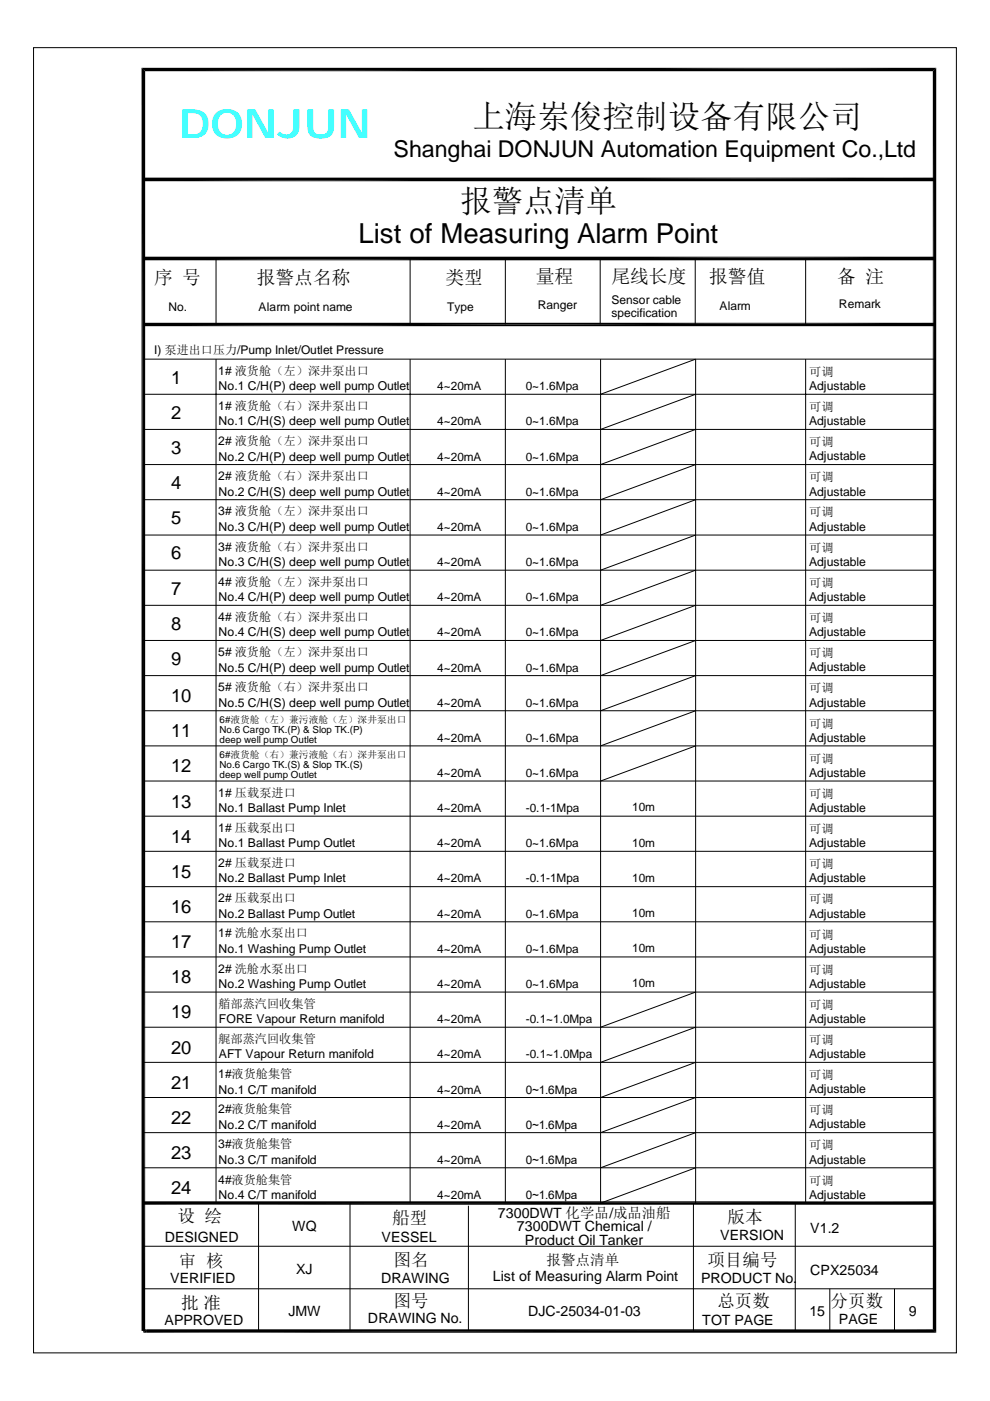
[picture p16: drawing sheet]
<svg xmlns="http://www.w3.org/2000/svg" width="210mm" height="297mm" viewBox="0 0 210 297" stroke-linecap="round" stroke-linejoin="round" font-family="sans-serif">
<defs><g id="words">
<text font-size="8.5" fill="#0ff" x="38" y="29.3">DONJUN</text>
<text font-size="6.9" x="100.2" y="27.1">上海岽俊控制设备有限公司</text>
<text font-size="6.6" x="97.6" y="44.9">报警点清单</text>
<text font-size="5.8" x="76" y="51.5">List of Measuring Alarm Point</text>
<text font-size="4.9" x="83.4" y="33.4">Shanghai DONJUN Automation Equipment Co.,Ltd</text>
<g font-size="4">
<text x="113.6" y="60">量程</text>
<text x="129.6" y="60">尾线长度</text>
<text x="32.7" y="60.3">序 号</text>
<text x="54.4" y="60.3">报警点名称</text>
<text x="94.4" y="60.3">类型</text>
<text x="150.4" y="60.1">报警值</text>
<text x="177.5" y="60">备 注</text>
</g>
<g font-size="3.9">
<text x="36.3" y="81.4">1</text>
<text x="36.3" y="88.8">2</text>
<text x="36.3" y="96.3">3</text>
<text x="36.3" y="103.7">4</text>
<text x="36.3" y="111.2">5</text>
<text x="36.3" y="118.6">6</text>
<text x="36.3" y="126.1">7</text>
<text x="36.3" y="133.5">8</text>
<text x="36.3" y="141">9</text>
<text x="36.3" y="148.8">10</text>
<text x="36.3" y="156.3">11</text>
<text x="36.3" y="163.8">12</text>
<text x="36.3" y="171.2">13</text>
<text x="36.3" y="178.7">14</text>
<text x="36.3" y="186.1">15</text>
<text x="36.3" y="193.6">16</text>
<text x="36.3" y="201">17</text>
<text x="36.3" y="208.5">18</text>
<text x="36.3" y="215.9">19</text>
<text x="36.3" y="223.4">20</text>
<text x="36.3" y="230.9">21</text>
<text x="36.3" y="238.3">22</text>
<text x="36.3" y="245.8">23</text>
<text x="36.3" y="253.2">24</text>
</g>
<g font-size="3.7">
<text x="37.6" y="259.2">设 绘</text>
<text x="83.1" y="259.4">船型</text>
<text x="154.3" y="259.4">版本</text>
<text x="37.9" y="268.6">审 核</text>
<text x="83.4" y="268.3">图名</text>
<text x="150" y="268.4">项目编号</text>
<text x="38.4" y="277.5">批 准</text>
<text x="83.4" y="277.1">图号</text>
<text x="152.1" y="277.1">总页数</text>
<text x="176.1" y="277.1">分页数</text>
</g>
<text font-size="3.1" x="115.9" y="268.3">报警点清单</text>
<g font-size="3">
<text x="34.9" y="263.3">DESIGNED</text>
<text x="62" y="261">WQ</text>
<text x="80.9" y="263.3">VESSEL</text>
<text x="105.6" y="258.3">7300DWT 化学品/成品油船</text>
<text x="109.6" y="261.1">7300DWT Chemical /</text>
<text x="152.7" y="262.8">VERSION</text>
<text x="171.8" y="261.4">V1.2</text>
<text x="111.3" y="264">Product Oil Tanker</text>
<text x="36.1" y="272.1">VERIFIED</text>
<text x="62.8" y="270.1">XJ</text>
<text x="80.8" y="272">DRAWING</text>
<text x="104.5" y="271.6">List of Measuring Alarm Point</text>
<text x="148.6" y="272">PRODUCT No.</text>
<text x="171.8" y="270.4">CPX25034</text>
<text x="34.9" y="281">APPROVED</text>
<text x="61.2" y="279.1">JMW</text>
<text x="78" y="280.4">DRAWING No.</text>
<text x="112" y="279">DJC-25034-01-03</text>
<text x="148.9" y="281">TOT PAGE</text>
<text x="171.6" y="279.1">15</text>
<text x="177.8" y="280.7">PAGE</text>
<text x="192.7" y="279.1">9</text>
</g>
<g font-size="2.6">
<text x="46.3" y="79.4">1# 液货舱（左）深井泵出口</text>
<text x="46.4" y="82.7">No.1 C/H(P) deep well pump Outlet</text>
<text x="171.5" y="82.7">Adjustable</text>
<text x="171.6" y="79.7">可调</text>
<text x="46.3" y="86.9">1# 液货舱（右）深井泵出口</text>
<text x="171.6" y="87.2">可调</text>
<text x="46.3" y="94.3">2# 液货舱（左）深井泵出口</text>
<text x="46.4" y="90.2">No.1 C/H(S) deep well pump Outlet</text>
<text x="171.5" y="90.2">Adjustable</text>
<text x="171.6" y="94.6">可调</text>
<text x="46.3" y="101.8">2# 液货舱（右）深井泵出口</text>
<text x="46.4" y="97.6">No.2 C/H(P) deep well pump Outlet</text>
<text x="171.5" y="97.6">Adjustable</text>
<text x="46.4" y="105.1">No.2 C/H(S) deep well pump Outlet</text>
<text x="171.5" y="105.1">Adjustable</text>
<text x="171.6" y="102.1">可调</text>
<text x="46.3" y="109.3">3# 液货舱（左）深井泵出口</text>
<text x="46.4" y="112.6">No.3 C/H(P) deep well pump Outlet</text>
<text x="171.5" y="112.5">Adjustable</text>
<text x="171.6" y="109.5">可调</text>
<text x="46.3" y="116.7">3# 液货舱（右）深井泵出口</text>
<text x="171.5" y="120">Adjustable</text>
<text x="171.6" y="117">可调</text>
<text x="46.3" y="124.2">4# 液货舱（左）深井泵出口</text>
<text x="46.4" y="120">No.3 C/H(S) deep well pump Outlet</text>
<text x="171.6" y="124.4">可调</text>
<text x="46.3" y="131.6">4# 液货舱（右）深井泵出口</text>
<text x="46.4" y="127.5">No.4 C/H(P) deep well pump Outlet</text>
<text x="171.5" y="127.5">Adjustable</text>
<text x="171.6" y="131.9">可调</text>
<text x="46.4" y="134.9">No.4 C/H(S) deep well pump Outlet</text>
<text x="171.5" y="134.9">Adjustable</text>
<text x="46.3" y="139.1">5# 液货舱（左）深井泵出口</text>
<text x="46.4" y="142.4">No.5 C/H(P) deep well pump Outlet</text>
<text x="171.5" y="142.4">Adjustable</text>
<text x="171.6" y="139.3">可调</text>
<text x="46.3" y="146.5">5# 液货舱（右）深井泵出口</text>
<text x="46.4" y="149.8">No.5 C/H(S) deep well pump Outlet</text>
<text x="171.5" y="149.8">Adjustable</text>
<text x="171.6" y="146.8">可调</text>
<text x="171.6" y="154.2">可调</text>
<text x="171.5" y="157.3">Adjustable</text>
<text x="171.6" y="161.7">可调</text>
<text x="171.5" y="164.7">Adjustable</text>
<text x="46.3" y="168.9">1# 压载泵进口</text>
<text x="46.4" y="172.2">No.1 Ballast Pump Inlet</text>
<text x="171.5" y="172.2">Adjustable</text>
<text x="171.6" y="169.1">可调</text>
<text x="46.3" y="176.4">1# 压载泵出口</text>
<text x="46.4" y="179.6">No.1 Ballast Pump Outlet</text>
<text x="171.5" y="179.6">Adjustable</text>
<text x="171.6" y="176.6">可调</text>
<text x="46.3" y="183.8">2# 压载泵进口</text>
<text x="171.6" y="184.1">可调</text>
<text x="46.3" y="191.3">2# 压载泵出口</text>
<text x="46.4" y="187.1">No.2 Ballast Pump Inlet</text>
<text x="171.5" y="187.1">Adjustable</text>
<text x="171.6" y="191.5">可调</text>
<text x="46.4" y="194.5">No.2 Ballast Pump Outlet</text>
<text x="171.5" y="194.5">Adjustable</text>
<text x="46.3" y="198.7">1# 洗舱水泵出口</text>
<text x="46.4" y="202">No.1 Washing Pump Outlet</text>
<text x="171.5" y="202">Adjustable</text>
<text x="171.6" y="199">可调</text>
<text x="46.3" y="206.2">2# 洗舱水泵出口</text>
<text x="46.4" y="209.5">No.2 Washing Pump Outlet</text>
<text x="171.5" y="209.5">Adjustable</text>
<text x="171.6" y="206.4">可调</text>
<text x="46.3" y="213.6">艏部蒸汽回收集管</text>
<text x="171.6" y="213.9">可调</text>
<text x="46.3" y="221.1">艉部蒸汽回收集管</text>
<text x="46.4" y="216.9">FORE Vapour Return manifold</text>
<text x="171.5" y="216.9">Adjustable</text>
<text x="171.6" y="221.3">可调</text>
<text x="46.4" y="224.4">AFT Vapour Return manifold</text>
<text x="171.5" y="224.4">Adjustable</text>
<text x="46.3" y="228.5">1#液货舱集管</text>
<text x="46.4" y="231.8">No.1 C/T manifold</text>
<text x="171.5" y="231.8">Adjustable</text>
<text x="171.6" y="228.8">可调</text>
<text x="46.3" y="236">2#液货舱集管</text>
<text x="46.4" y="239.3">No.2 C/T manifold</text>
<text x="171.5" y="239.3">Adjustable</text>
<text x="171.6" y="236.2">可调</text>
<text x="46.3" y="243.5">3#液货舱集管</text>
<text x="171.6" y="243.7">可调</text>
<text x="46.3" y="250.9">4#液货舱集管</text>
<text x="46.4" y="246.7">No.3 C/T manifold</text>
<text x="171.5" y="246.7">Adjustable</text>
<text x="171.6" y="251.1">可调</text>
<text x="46.4" y="254.2">No.4 C/T manifold</text>
<text x="171.5" y="254.2">Adjustable</text>
</g>
<g font-size="2.5">
<text x="35.7" y="65.9">No.</text>
<text x="54.8" y="65.9">Alarm point name</text>
<text x="94.8" y="65.9">Type</text>
<text x="114" y="65.6">Ranger</text>
<text x="129.6" y="64.5">Sensor cable</text>
<text x="152.6" y="65.6">Alarm</text>
<text x="177.9" y="65.3">Remark</text>
<text x="129.6" y="67.3">specification</text>
<text x="32.7" y="75">I) 泵进出口压力/Pump Inlet/Outlet Pressure</text>
<text x="92.7" y="82.7">4~20mA</text>
<text x="111.5" y="82.7">0~1.6Mpa</text>
<text x="92.7" y="90.2">4~20mA</text>
<text x="111.5" y="90.2">0~1.6Mpa</text>
<text x="92.7" y="97.6">4~20mA</text>
<text x="111.5" y="97.6">0~1.6Mpa</text>
<text x="92.7" y="105.1">4~20mA</text>
<text x="111.5" y="105.1">0~1.6Mpa</text>
<text x="92.7" y="112.6">4~20mA</text>
<text x="111.5" y="112.6">0~1.6Mpa</text>
<text x="92.7" y="120">4~20mA</text>
<text x="111.5" y="120">0~1.6Mpa</text>
<text x="92.7" y="127.5">4~20mA</text>
<text x="111.5" y="127.5">0~1.6Mpa</text>
<text x="92.7" y="134.9">4~20mA</text>
<text x="111.5" y="134.9">0~1.6Mpa</text>
<text x="92.7" y="142.4">4~20mA</text>
<text x="111.5" y="142.4">0~1.6Mpa</text>
<text x="92.7" y="149.8">4~20mA</text>
<text x="111.5" y="149.8">0~1.6Mpa</text>
<text x="92.7" y="157.3">4~20mA</text>
<text x="111.5" y="157.3">0~1.6Mpa</text>
<text x="92.7" y="164.7">4~20mA</text>
<text x="111.5" y="164.7">0~1.6Mpa</text>
<text x="92.7" y="172.2">4~20mA</text>
<text x="111.5" y="172.2">-0.1-1Mpa</text>
<text x="134" y="172">10m</text>
<text x="92.7" y="179.6">4~20mA</text>
<text x="111.5" y="179.6">0~1.6Mpa</text>
<text x="134" y="179.5">10m</text>
<text x="92.7" y="187.1">4~20mA</text>
<text x="111.5" y="187.1">-0.1-1Mpa</text>
<text x="134" y="187">10m</text>
<text x="92.7" y="194.6">4~20mA</text>
<text x="111.5" y="194.6">0~1.6Mpa</text>
<text x="134" y="194.4">10m</text>
<text x="92.7" y="202">4~20mA</text>
<text x="111.5" y="202">0~1.6Mpa</text>
<text x="134" y="201.9">10m</text>
<text x="92.7" y="209.5">4~20mA</text>
<text x="111.5" y="209.5">0~1.6Mpa</text>
<text x="134" y="209.3">10m</text>
<text x="92.7" y="216.9">4~20mA</text>
<text x="111.5" y="216.9">-0.1~1.0Mpa</text>
<text x="92.7" y="224.4">4~20mA</text>
<text x="111.5" y="224.4">-0.1~1.0Mpa</text>
<text x="92.7" y="231.8">4~20mA</text>
<text x="111.5" y="231.8">0~1.6Mpa</text>
<text x="92.7" y="239.3">4~20mA</text>
<text x="111.5" y="239.3">0~1.6Mpa</text>
<text x="92.7" y="246.7">4~20mA</text>
<text x="111.5" y="246.7">0~1.6Mpa</text>
<text x="92.7" y="254.2">4~20mA</text>
<text x="111.5" y="254.2">0~1.6Mpa</text>
</g>
<g font-size="2.1">
<text x="46.5" y="155.4">No.6 Cargo TK.(P) &amp; Slop TK.(P)</text>
<text x="46.6" y="153.2">6#液货舱（左）兼污液舱（左）深井泵出口</text>
<text x="46.5" y="157.5">deep well pump Outlet</text>
<text x="46.6" y="160.6">6#液货舱（右）兼污液舱（右）深井泵出口</text>
<text x="46.5" y="162.8">No.6 Cargo TK.(S) &amp; Slop TK.(S)</text>
<text x="46.5" y="165">deep well pump Outlet</text>
</g>
</g></defs>
<g fill="none" stroke="#000" stroke-width=".21">
<path d="M7.1 10.1h195.7v276.7h-195.7zM30.4 14.8h167.7v267.4h-167.7zM30.4 38h167.7M30.4 54.8h167.7M45.8 54.8v14M87 54.8v14M107.1 54.8v14M127.3 54.8v14M147.4 54.8v14M170.8 54.8v14M30.4 76.1h167.7M45.8 76.1v179"/>
<path d="M87 76.1v179M107.1 76.1v179M127.3 76.1v179l20.2-7.5M170.8 76.1v179M30.4 83.6h167.7M30.4 91h167.7M30.4 98.5h167.7M127.3 83.6l20.2-7.5v179M147.5 83.6l-20.2 7.4M147.5 91l-20.2 7.5M147.5 98.5l-20.2 7.4M30.4 105.9h167.7"/>
<path d="M30.4 113.4h167.7M147.5 105.9l-20.2 7.5M147.5 113.4l-20.2 7.5M30.4 120.9h167.7M30.4 128.3h167.7M30.4 135.8h167.7M147.5 120.9l-20.2 7.4M147.5 128.3l-20.2 7.5M147.5 135.8l-20.2 7.4M30.4 143.2h167.7M30.4 150.7h167.7M30.4 158.1h167.7"/>
<path d="M147.5 143.2l-20.2 7.5M147.5 150.7l-20.2 7.4M147.5 158.1l-20.2 7.5M30.4 165.6h167.7M30.4 173h167.7M30.4 180.5h167.7M30.4 188h167.7M30.4 195.4h167.7M30.4 202.9h167.7M30.4 210.3h167.7M30.4 217.8h167.7M147.5 210.3l-20.2 7.5"/>
<path d="M147.5 217.8l-20.2 7.4M30.4 225.2h167.7M30.4 232.7h167.7M147.5 225.2l-20.2 7.5M147.5 232.7l-20.2 7.4M30.4 255.1h167.7M30.4 240.1h167.7M30.4 247.6h167.7M54.8 255.1v27.1M74.2 255.1v27.1M99.3 255.6v26.6M147 255.1v27.1"/>
<path d="M147.5 240.1l-20.2 7.5M168.6 255.1v27.1M30.4 273.2h167.7M30.4 264.2h167.7M175.9 273.2v9M189.7 273.2v9"/>
</g>
<g fill="#000">
<path d="M30 14.4h168.5l-167.7 .7zM30.8 15.1l167.7-.7-.7 .7zM197.8 15.1l.7 267.5-.7-.8zM197.8 15.1l.7-.7v268.2zM30.4 37.7h167.7l-167.7 .7zM30.4 38.4l167.7-.7v.7zM30.4 55.2l167.7-.8v.8zM30.4 54.4h167.7l-167.7 .8zM30.4 68.4h167.7l-167.7 .8zM30.4 69.2l167.7-.8v.8zM30.4 254.7h167.7l-167.7 .7zM30.4 255.4l167.7-.7v.7z"/>
<path d="M30 14.4l.8 267.8h-.8zM30 14.4l.8 .7v267.1zM31.1 281.8v.8h-.7zM30.4 281.8h.7l-.7 .8zM31.1 281.8h166.7l-166.7 .8zM31.1 282.6l166.7-.8 .7 .8z"/>
</g>
<use href="#words"/>
</svg>
